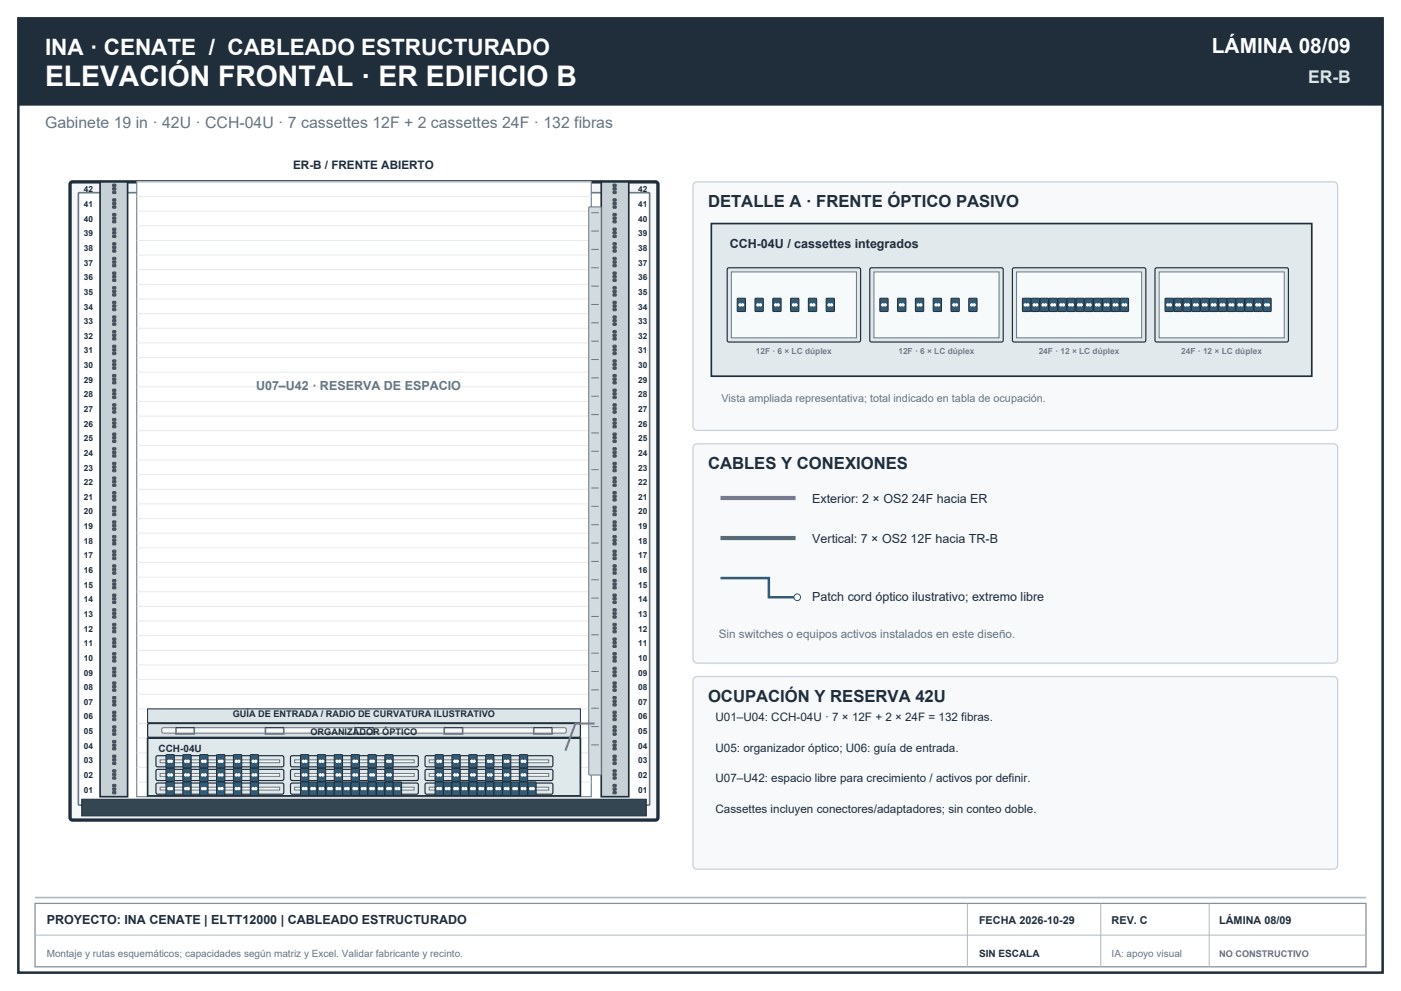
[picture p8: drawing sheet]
<svg xmlns="http://www.w3.org/2000/svg" width="420mm" height="297mm" viewBox="0 0 420 297" stroke-linecap="round" stroke-linejoin="round" font-family="sans-serif">
<defs><g id="words">
<text font-size="8.5" fill="#fff" x="13.5" y="25.8">ELEVACIÓN FRONTAL · ER EDIFICIO B</text>
<text font-size="6.7" fill="#fff" x="13.5" y="16.5">INA · CENATE / CABLEADO ESTRUCTURADO</text>
<text font-size="6.2" fill="#fff" x="363.3" y="15.8">LÁMINA 08/09</text>
<text font-size="5.2" fill="#d8e4ea" x="392.2" y="24.8">ER-B</text>
<g font-size="5" fill="#202d3a">
<text x="212.2" y="62">DETALLE A · FRENTE ÓPTICO PASIVO</text>
<text x="212.2" y="140.5">CABLES Y CONEXIONES</text>
<text x="212.2" y="210.3">OCUPACIÓN Y RESERVA 42U</text>
</g>
<text font-size="4.7" fill="#667482" x="13.5" y="38.3">Gabinete 19 in · 42U · CCH-04U · 7 cassettes 12F + 2 cassettes 24F · 132 fibras</text>
<g font-size="3.7" fill="#202d3a">
<text x="218.7" y="74.3">CCH-04U / cassettes integrados</text>
<text x="243.5" y="150.8">Exterior: 2 × OS2 24F hacia ER</text>
<text x="243.5" y="162.8">Vertical: 7 × OS2 12F hacia TR-B</text>
<text x="243.5" y="180.3">Patch cord óptico ilustrativo; extremo libre</text>
<text x="14" y="277">PROYECTO: INA CENATE | ELTT12000 | CABLEADO ESTRUCTURADO</text>
</g>
<text font-size="3.7" fill="#667482" x="76.8" y="116.8">U07–U42 · RESERVA DE ESPACIO</text>
<g font-size="3.5" fill="#202d3a">
<text x="87.9" y="50.8">ER-B / FRENTE ABIERTO</text>
<text x="214.5" y="216">U01–U04: CCH-04U · 7 × 12F + 2 × 24F = 132 fibras.</text>
<text x="214.5" y="225.3">U05: organizador óptico; U06: guía de entrada.</text>
<text x="214.5" y="234.5">U07–U42: espacio libre para crecimiento / activos por definir.</text>
<text x="214.5" y="243.8">Cassettes incluyen conectores/adaptadores; sin conteo doble.</text>
</g>
<text font-size="3.5" fill="#667482" x="215.5" y="191.3">Sin switches o equipos activos instalados en este diseño.</text>
<text font-size="3.2" fill="#667482" x="216.2" y="120.5">Vista ampliada representativa; total indicado en tabla de ocupación.</text>
<g font-size="3.2" fill="#202d3a">
<text x="293.5" y="277">FECHA 2026-10-29</text>
<text x="333.2" y="277">REV. C</text>
<text x="365.5" y="277">LÁMINA 08/09</text>
</g>
<g font-size="3" fill="#202d3a">
<text x="47.5" y="225.2">CCH-04U</text>
<text x="293.5" y="286.8">SIN ESCALA</text>
</g>
<g font-size="3" fill="#667482">
<text x="14" y="286.8">Montaje y rutas esquemáticos; capacidades según matriz y Excel. Validar fabricante y recinto.</text>
<text x="333.2" y="286.8">IA: apoyo visual</text>
</g>
<g font-size="2.7" fill="#202d3a">
<text x="69.8" y="214.9">GUÍA DE ENTRADA / RADIO DE CURVATURA ILUSTRATIVO</text>
<text x="93.1" y="220.2">ORGANIZADOR ÓPTICO</text>
</g>
<text font-size="2.7" fill="#b44b4b" x="365.5" y="286.8">NO CONSTRUCTIVO</text>
<g font-size="2.5" fill="#202d3a">
<text x="25.1" y="57.7">42</text>
<text x="191.4" y="57.7">42</text>
<text x="25.1" y="62">41</text>
<text x="191.4" y="62">41</text>
<text x="25.1" y="70.8">39</text>
<text x="25.1" y="66.4">40</text>
<text x="191.4" y="70.8">39</text>
<text x="191.4" y="66.4">40</text>
<text x="25.1" y="75.2">38</text>
<text x="191.4" y="75.2">38</text>
<text x="25.1" y="84">36</text>
<text x="25.1" y="79.6">37</text>
<text x="191.4" y="84">36</text>
<text x="191.4" y="79.6">37</text>
<text x="25.1" y="88.4">35</text>
<text x="191.4" y="88.4">35</text>
<text x="25.1" y="92.8">34</text>
<text x="191.4" y="92.8">34</text>
<text x="25.1" y="101.5">32</text>
<text x="25.1" y="97.1">33</text>
<text x="191.4" y="101.5">32</text>
<text x="191.4" y="97.1">33</text>
<text x="25.1" y="105.9">31</text>
<text x="191.4" y="105.9">31</text>
<text x="25.1" y="110.3">30</text>
<text x="191.4" y="110.3">30</text>
<text x="25.1" y="119.1">28</text>
<text x="25.1" y="114.7">29</text>
<text x="191.4" y="119.1">28</text>
<text x="191.4" y="114.7">29</text>
<text x="25.1" y="123.5">27</text>
<text x="191.4" y="123.5">27</text>
<text x="25.1" y="127.9">26</text>
<text x="191.4" y="127.9">26</text>
<text x="25.1" y="136.6">24</text>
<text x="25.1" y="132.2">25</text>
<text x="191.4" y="136.6">24</text>
<text x="191.4" y="132.2">25</text>
<text x="25.1" y="141">23</text>
<text x="191.4" y="141">23</text>
<text x="25.1" y="149.8">21</text>
<text x="25.1" y="145.4">22</text>
<text x="191.4" y="149.8">21</text>
<text x="191.4" y="145.4">22</text>
<text x="25.1" y="154.2">20</text>
<text x="191.4" y="154.2">20</text>
<text x="25.1" y="158.6">19</text>
<text x="191.4" y="158.6">19</text>
<text x="25.1" y="167.3">17</text>
<text x="25.1" y="163">18</text>
<text x="191.4" y="167.3">17</text>
<text x="191.4" y="163">18</text>
<text x="25.1" y="171.7">16</text>
<text x="191.4" y="171.7">16</text>
<text x="25.1" y="176.1">15</text>
<text x="191.4" y="176.1">15</text>
<text x="25.1" y="184.9">13</text>
<text x="25.1" y="180.5">14</text>
<text x="191.4" y="184.9">13</text>
<text x="191.4" y="180.5">14</text>
<text x="25.1" y="189.3">12</text>
<text x="191.4" y="189.3">12</text>
<text x="25.1" y="193.7">11</text>
<text x="191.4" y="193.7">11</text>
<text x="25.1" y="202.4">09</text>
<text x="25.1" y="198.1">10</text>
<text x="191.4" y="202.4">09</text>
<text x="191.4" y="198.1">10</text>
<text x="25.1" y="206.8">08</text>
<text x="191.4" y="206.8">08</text>
<text x="25.1" y="215.6">06</text>
<text x="25.1" y="211.2">07</text>
<text x="191.4" y="215.6">06</text>
<text x="191.4" y="211.2">07</text>
<text x="25.1" y="220">05</text>
<text x="191.4" y="220">05</text>
<text x="25.1" y="224.4">04</text>
<text x="191.4" y="224.4">04</text>
<text x="25.1" y="233.2">02</text>
<text x="25.1" y="228.8">03</text>
<text x="191.4" y="233.2">02</text>
<text x="191.4" y="228.8">03</text>
<text x="25.1" y="237.5">01</text>
<text x="191.4" y="237.5">01</text>
</g>
<g font-size="2.5" fill="#7865a5">
<text x="226.6" y="106">12F · 6 × LC dúplex</text>
<text x="269.3" y="106">12F · 6 × LC dúplex</text>
<text x="311.4" y="106">24F · 12 × LC dúplex</text>
<text x="354.1" y="106">24F · 12 × LC dúplex</text>
</g>
</g></defs>
<path d="M5.5 5.5h409v286h-409z" fill-rule="evenodd" fill="#fff" stroke="#202d3a" stroke-width=".75" stroke-linecap="butt"/>
<path d="M5.5 5.5h409v26h-409z" fill-rule="evenodd" fill="#202d3a" stroke="#202d3a" stroke-width=".3"/>
<path d="M21.2 54.7l.5-.2h174.8l.5 .2 .2 .6v189.7l-.2 .6-.5 .2h-174.8l-.5-.2-.2-.6v-189.7z" fill-rule="evenodd" fill="#f4f6f7" stroke="#202d3a" stroke-width="1" stroke-linecap="butt"/>
<path d="M23.6 57.8h171.1v183.4h-171.1z" fill-rule="evenodd" fill="#fff" stroke="#6a7983" stroke-width=".5"/>
<g fill="#c6d0d5" stroke="#202d3a" stroke-width=".5">
<path d="M30 54.5h8.2v184.3h-8.2z" fill-rule="evenodd"/>
<path d="M180.2 54.5h8.3v184.3h-8.3z" fill-rule="evenodd"/>
</g>
<path d="M41 54.5h136.2v184.3h-136.2z" fill-rule="evenodd" fill="#fff" stroke="#6a7983" stroke-width=".32"/>
<path d="M24.5 239.5h169.2v5h-169.2z" fill-rule="evenodd" fill="#354653" stroke="#202d3a" stroke-width=".3"/>
<g fill="#43515b" stroke="#43515b" stroke-width=".3">
<path d="M33.8 235.1h.9v.6h-.9z" fill-rule="evenodd"/>
<path d="M33.8 236.2h.9v.6h-.9z" fill-rule="evenodd"/>
<path d="M33.8 237.2h.9v.6h-.9z" fill-rule="evenodd"/>
<path d="M183.8 235.1h.9v.6h-.9z" fill-rule="evenodd"/>
<path d="M183.8 236.2h.9v.6h-.9z" fill-rule="evenodd"/>
<path d="M183.8 237.2h.9v.6h-.9z" fill-rule="evenodd"/>
<path d="M33.8 230.8h.9v.6h-.9z" fill-rule="evenodd"/>
<path d="M33.8 231.8h.9v.6h-.9z" fill-rule="evenodd"/>
<path d="M33.8 232.9h.9v.6h-.9z" fill-rule="evenodd"/>
<path d="M183.8 230.8h.9v.6h-.9z" fill-rule="evenodd"/>
<path d="M183.8 231.8h.9v.6h-.9z" fill-rule="evenodd"/>
<path d="M183.8 232.9h.9v.6h-.9z" fill-rule="evenodd"/>
<path d="M33.8 226.4h.9v.6h-.9z" fill-rule="evenodd"/>
<path d="M33.8 227.4h.9v.6h-.9z" fill-rule="evenodd"/>
<path d="M33.8 228.5h.9v.6h-.9z" fill-rule="evenodd"/>
<path d="M183.8 226.4h.9v.6h-.9z" fill-rule="evenodd"/>
<path d="M183.8 227.4h.9v.6h-.9z" fill-rule="evenodd"/>
<path d="M183.8 228.5h.9v.6h-.9z" fill-rule="evenodd"/>
<path d="M33.8 222h.9v.6h-.9z" fill-rule="evenodd"/>
<path d="M33.8 223h.9v.6h-.9z" fill-rule="evenodd"/>
<path d="M33.8 224.1h.9v.6h-.9z" fill-rule="evenodd"/>
<path d="M183.8 222h.9v.6h-.9z" fill-rule="evenodd"/>
<path d="M183.8 223h.9v.6h-.9z" fill-rule="evenodd"/>
<path d="M183.8 224.1h.9v.6h-.9z" fill-rule="evenodd"/>
<path d="M33.8 217.6h.9v.6h-.9z" fill-rule="evenodd"/>
<path d="M33.8 218.6h.9v.6h-.9z" fill-rule="evenodd"/>
<path d="M33.8 219.7h.9v.6h-.9z" fill-rule="evenodd"/>
<path d="M183.8 217.6h.9v.6h-.9z" fill-rule="evenodd"/>
<path d="M183.8 218.6h.9v.6h-.9z" fill-rule="evenodd"/>
<path d="M183.8 219.7h.9v.6h-.9z" fill-rule="evenodd"/>
<path d="M33.8 213.2h.9v.6h-.9z" fill-rule="evenodd"/>
<path d="M33.8 214.3h.9v.6h-.9z" fill-rule="evenodd"/>
<path d="M33.8 215.3h.9v.6h-.9z" fill-rule="evenodd"/>
<path d="M183.8 213.2h.9v.6h-.9z" fill-rule="evenodd"/>
<path d="M183.8 214.3h.9v.6h-.9z" fill-rule="evenodd"/>
<path d="M183.8 215.3h.9v.6h-.9z" fill-rule="evenodd"/>
<path d="M33.8 208.8h.9v.6h-.9z" fill-rule="evenodd"/>
<path d="M33.8 209.9h.9v.6h-.9z" fill-rule="evenodd"/>
<path d="M33.8 210.9h.9v.6h-.9z" fill-rule="evenodd"/>
<path d="M183.8 208.8h.9v.6h-.9z" fill-rule="evenodd"/>
<path d="M183.8 209.9h.9v.6h-.9z" fill-rule="evenodd"/>
<path d="M183.8 210.9h.9v.6h-.9z" fill-rule="evenodd"/>
<path d="M33.8 204.4h.9v.6h-.9z" fill-rule="evenodd"/>
<path d="M33.8 205.5h.9v.6h-.9z" fill-rule="evenodd"/>
<path d="M33.8 206.5h.9v.6h-.9z" fill-rule="evenodd"/>
<path d="M183.8 204.4h.9v.6h-.9z" fill-rule="evenodd"/>
<path d="M183.8 205.5h.9v.6h-.9z" fill-rule="evenodd"/>
<path d="M183.8 206.5h.9v.6h-.9z" fill-rule="evenodd"/>
<path d="M33.8 200h.9v.6h-.9z" fill-rule="evenodd"/>
<path d="M33.8 201.1h.9v.6h-.9z" fill-rule="evenodd"/>
<path d="M33.8 202.1h.9v.6h-.9z" fill-rule="evenodd"/>
<path d="M183.8 200h.9v.6h-.9z" fill-rule="evenodd"/>
<path d="M183.8 201.1h.9v.6h-.9z" fill-rule="evenodd"/>
<path d="M183.8 202.1h.9v.6h-.9z" fill-rule="evenodd"/>
<path d="M33.8 195.7h.9v.6h-.9z" fill-rule="evenodd"/>
<path d="M33.8 196.7h.9v.6h-.9z" fill-rule="evenodd"/>
<path d="M33.8 197.8h.9v.6h-.9z" fill-rule="evenodd"/>
<path d="M183.8 195.7h.9v.6h-.9z" fill-rule="evenodd"/>
<path d="M183.8 196.7h.9v.6h-.9z" fill-rule="evenodd"/>
<path d="M183.8 197.8h.9v.6h-.9z" fill-rule="evenodd"/>
<path d="M33.8 191.3h.9v.6h-.9z" fill-rule="evenodd"/>
<path d="M33.8 192.3h.9v.6h-.9z" fill-rule="evenodd"/>
<path d="M33.8 193.4h.9v.6h-.9z" fill-rule="evenodd"/>
<path d="M183.8 191.3h.9v.6h-.9z" fill-rule="evenodd"/>
<path d="M183.8 192.3h.9v.6h-.9z" fill-rule="evenodd"/>
<path d="M183.8 193.4h.9v.6h-.9z" fill-rule="evenodd"/>
<path d="M33.8 186.9h.9v.6h-.9z" fill-rule="evenodd"/>
<path d="M33.8 187.9h.9v.6h-.9z" fill-rule="evenodd"/>
<path d="M33.8 189h.9v.6h-.9z" fill-rule="evenodd"/>
<path d="M183.8 186.9h.9v.6h-.9z" fill-rule="evenodd"/>
<path d="M183.8 187.9h.9v.6h-.9z" fill-rule="evenodd"/>
<path d="M183.8 189h.9v.6h-.9z" fill-rule="evenodd"/>
<path d="M33.8 182.5h.9v.6h-.9z" fill-rule="evenodd"/>
<path d="M33.8 183.5h.9v.6h-.9z" fill-rule="evenodd"/>
<path d="M33.8 184.6h.9v.6h-.9z" fill-rule="evenodd"/>
<path d="M183.8 182.5h.9v.6h-.9z" fill-rule="evenodd"/>
<path d="M183.8 183.5h.9v.6h-.9z" fill-rule="evenodd"/>
<path d="M183.8 184.6h.9v.6h-.9z" fill-rule="evenodd"/>
<path d="M33.8 178.1h.9v.6h-.9z" fill-rule="evenodd"/>
<path d="M33.8 179.2h.9v.6h-.9z" fill-rule="evenodd"/>
<path d="M33.8 180.2h.9v.6h-.9z" fill-rule="evenodd"/>
<path d="M183.8 178.1h.9v.6h-.9z" fill-rule="evenodd"/>
<path d="M183.8 179.2h.9v.6h-.9z" fill-rule="evenodd"/>
<path d="M183.8 180.2h.9v.6h-.9z" fill-rule="evenodd"/>
<path d="M33.8 173.7h.9v.6h-.9z" fill-rule="evenodd"/>
<path d="M33.8 174.8h.9v.6h-.9z" fill-rule="evenodd"/>
<path d="M33.8 175.8h.9v.6h-.9z" fill-rule="evenodd"/>
<path d="M183.8 173.7h.9v.6h-.9z" fill-rule="evenodd"/>
<path d="M183.8 174.8h.9v.6h-.9z" fill-rule="evenodd"/>
<path d="M183.8 175.8h.9v.6h-.9z" fill-rule="evenodd"/>
<path d="M33.8 169.3h.9v.6h-.9z" fill-rule="evenodd"/>
<path d="M33.8 170.4h.9v.6h-.9z" fill-rule="evenodd"/>
<path d="M33.8 171.4h.9v.6h-.9z" fill-rule="evenodd"/>
<path d="M183.8 169.3h.9v.6h-.9z" fill-rule="evenodd"/>
<path d="M183.8 170.4h.9v.6h-.9z" fill-rule="evenodd"/>
<path d="M183.8 171.4h.9v.6h-.9z" fill-rule="evenodd"/>
<path d="M33.8 164.9h.9v.6h-.9z" fill-rule="evenodd"/>
<path d="M33.8 166h.9v.6h-.9z" fill-rule="evenodd"/>
<path d="M33.8 167h.9v.6h-.9z" fill-rule="evenodd"/>
<path d="M183.8 164.9h.9v.6h-.9z" fill-rule="evenodd"/>
<path d="M183.8 166h.9v.6h-.9z" fill-rule="evenodd"/>
<path d="M183.8 167h.9v.6h-.9z" fill-rule="evenodd"/>
<path d="M33.8 160.6h.9v.6h-.9z" fill-rule="evenodd"/>
<path d="M33.8 161.6h.9v.6h-.9z" fill-rule="evenodd"/>
<path d="M33.8 162.7h.9v.6h-.9z" fill-rule="evenodd"/>
<path d="M183.8 160.6h.9v.6h-.9z" fill-rule="evenodd"/>
<path d="M183.8 161.6h.9v.6h-.9z" fill-rule="evenodd"/>
<path d="M183.8 162.7h.9v.6h-.9z" fill-rule="evenodd"/>
<path d="M33.8 156.2h.9v.6h-.9z" fill-rule="evenodd"/>
<path d="M33.8 157.2h.9v.6h-.9z" fill-rule="evenodd"/>
<path d="M33.8 158.3h.9v.6h-.9z" fill-rule="evenodd"/>
<path d="M183.8 156.2h.9v.6h-.9z" fill-rule="evenodd"/>
<path d="M183.8 157.2h.9v.6h-.9z" fill-rule="evenodd"/>
<path d="M183.8 158.3h.9v.6h-.9z" fill-rule="evenodd"/>
<path d="M33.8 151.8h.9v.6h-.9z" fill-rule="evenodd"/>
<path d="M33.8 152.8h.9v.6h-.9z" fill-rule="evenodd"/>
<path d="M33.8 153.9h.9v.6h-.9z" fill-rule="evenodd"/>
<path d="M183.8 151.8h.9v.6h-.9z" fill-rule="evenodd"/>
<path d="M183.8 152.8h.9v.6h-.9z" fill-rule="evenodd"/>
<path d="M183.8 153.9h.9v.6h-.9z" fill-rule="evenodd"/>
<path d="M33.8 147.4h.9v.6h-.9z" fill-rule="evenodd"/>
<path d="M33.8 148.4h.9v.6h-.9z" fill-rule="evenodd"/>
<path d="M33.8 149.5h.9v.6h-.9z" fill-rule="evenodd"/>
<path d="M183.8 147.4h.9v.6h-.9z" fill-rule="evenodd"/>
<path d="M183.8 148.4h.9v.6h-.9z" fill-rule="evenodd"/>
<path d="M183.8 149.5h.9v.6h-.9z" fill-rule="evenodd"/>
<path d="M33.8 143h.9v.6h-.9z" fill-rule="evenodd"/>
<path d="M33.8 144.1h.9v.6h-.9z" fill-rule="evenodd"/>
<path d="M33.8 145.1h.9v.6h-.9z" fill-rule="evenodd"/>
<path d="M183.8 143h.9v.6h-.9z" fill-rule="evenodd"/>
<path d="M183.8 144.1h.9v.6h-.9z" fill-rule="evenodd"/>
<path d="M183.8 145.1h.9v.6h-.9z" fill-rule="evenodd"/>
<path d="M33.8 138.6h.9v.6h-.9z" fill-rule="evenodd"/>
<path d="M33.8 139.7h.9v.6h-.9z" fill-rule="evenodd"/>
<path d="M33.8 140.7h.9v.6h-.9z" fill-rule="evenodd"/>
<path d="M183.8 138.6h.9v.6h-.9z" fill-rule="evenodd"/>
<path d="M183.8 139.7h.9v.6h-.9z" fill-rule="evenodd"/>
<path d="M183.8 140.7h.9v.6h-.9z" fill-rule="evenodd"/>
<path d="M33.8 134.2h.9v.6h-.9z" fill-rule="evenodd"/>
<path d="M33.8 135.3h.9v.6h-.9z" fill-rule="evenodd"/>
<path d="M33.8 136.3h.9v.6h-.9z" fill-rule="evenodd"/>
<path d="M183.8 134.2h.9v.6h-.9z" fill-rule="evenodd"/>
<path d="M183.8 135.3h.9v.6h-.9z" fill-rule="evenodd"/>
<path d="M183.8 136.3h.9v.6h-.9z" fill-rule="evenodd"/>
<path d="M33.8 129.8h.9v.6h-.9z" fill-rule="evenodd"/>
<path d="M33.8 130.9h.9v.6h-.9z" fill-rule="evenodd"/>
<path d="M33.8 131.9h.9v.6h-.9z" fill-rule="evenodd"/>
<path d="M183.8 129.8h.9v.6h-.9z" fill-rule="evenodd"/>
<path d="M183.8 130.9h.9v.6h-.9z" fill-rule="evenodd"/>
<path d="M183.8 131.9h.9v.6h-.9z" fill-rule="evenodd"/>
<path d="M33.8 125.5h.9v.6h-.9z" fill-rule="evenodd"/>
<path d="M33.8 126.5h.9v.6h-.9z" fill-rule="evenodd"/>
<path d="M33.8 127.6h.9v.6h-.9z" fill-rule="evenodd"/>
<path d="M183.8 125.5h.9v.6h-.9z" fill-rule="evenodd"/>
<path d="M183.8 126.5h.9v.6h-.9z" fill-rule="evenodd"/>
<path d="M183.8 127.6h.9v.6h-.9z" fill-rule="evenodd"/>
<path d="M33.8 121.1h.9v.6h-.9z" fill-rule="evenodd"/>
<path d="M33.8 122.1h.9v.6h-.9z" fill-rule="evenodd"/>
<path d="M33.8 123.2h.9v.6h-.9z" fill-rule="evenodd"/>
<path d="M183.8 121.1h.9v.6h-.9z" fill-rule="evenodd"/>
<path d="M183.8 122.1h.9v.6h-.9z" fill-rule="evenodd"/>
<path d="M183.8 123.2h.9v.6h-.9z" fill-rule="evenodd"/>
<path d="M33.8 116.7h.9v.6h-.9z" fill-rule="evenodd"/>
<path d="M33.8 117.7h.9v.6h-.9z" fill-rule="evenodd"/>
<path d="M33.8 118.8h.9v.6h-.9z" fill-rule="evenodd"/>
<path d="M183.8 116.7h.9v.6h-.9z" fill-rule="evenodd"/>
<path d="M183.8 117.7h.9v.6h-.9z" fill-rule="evenodd"/>
<path d="M183.8 118.8h.9v.6h-.9z" fill-rule="evenodd"/>
<path d="M33.8 112.3h.9v.6h-.9z" fill-rule="evenodd"/>
<path d="M33.8 113.3h.9v.6h-.9z" fill-rule="evenodd"/>
<path d="M33.8 114.4h.9v.6h-.9z" fill-rule="evenodd"/>
<path d="M183.8 112.3h.9v.6h-.9z" fill-rule="evenodd"/>
<path d="M183.8 113.3h.9v.6h-.9z" fill-rule="evenodd"/>
<path d="M183.8 114.4h.9v.6h-.9z" fill-rule="evenodd"/>
<path d="M33.8 107.9h.9v.6h-.9z" fill-rule="evenodd"/>
<path d="M33.8 109h.9v.6h-.9z" fill-rule="evenodd"/>
<path d="M33.8 110h.9v.6h-.9z" fill-rule="evenodd"/>
<path d="M183.8 107.9h.9v.6h-.9z" fill-rule="evenodd"/>
<path d="M183.8 109h.9v.6h-.9z" fill-rule="evenodd"/>
<path d="M183.8 110h.9v.6h-.9z" fill-rule="evenodd"/>
<path d="M33.8 103.5h.9v.6h-.9z" fill-rule="evenodd"/>
<path d="M33.8 104.6h.9v.6h-.9z" fill-rule="evenodd"/>
<path d="M33.8 105.6h.9v.6h-.9z" fill-rule="evenodd"/>
<path d="M183.8 103.5h.9v.6h-.9z" fill-rule="evenodd"/>
<path d="M183.8 104.6h.9v.6h-.9z" fill-rule="evenodd"/>
<path d="M183.8 105.6h.9v.6h-.9z" fill-rule="evenodd"/>
<path d="M33.8 99.1h.9v.6h-.9z" fill-rule="evenodd"/>
<path d="M33.8 100.2h.9v.6h-.9z" fill-rule="evenodd"/>
<path d="M33.8 101.2h.9v.6h-.9z" fill-rule="evenodd"/>
<path d="M183.8 99.1h.9v.6h-.9z" fill-rule="evenodd"/>
<path d="M183.8 100.2h.9v.6h-.9z" fill-rule="evenodd"/>
<path d="M183.8 101.2h.9v.6h-.9z" fill-rule="evenodd"/>
<path d="M33.8 94.7h.9v.6h-.9z" fill-rule="evenodd"/>
<path d="M33.8 95.8h.9v.6h-.9z" fill-rule="evenodd"/>
<path d="M33.8 96.8h.9v.6h-.9z" fill-rule="evenodd"/>
<path d="M183.8 94.7h.9v.6h-.9z" fill-rule="evenodd"/>
<path d="M183.8 95.8h.9v.6h-.9z" fill-rule="evenodd"/>
<path d="M183.8 96.8h.9v.6h-.9z" fill-rule="evenodd"/>
<path d="M33.8 90.4h.9v.6h-.9z" fill-rule="evenodd"/>
<path d="M33.8 91.4h.9v.6h-.9z" fill-rule="evenodd"/>
<path d="M33.8 92.5h.9v.6h-.9z" fill-rule="evenodd"/>
<path d="M183.8 90.4h.9v.6h-.9z" fill-rule="evenodd"/>
<path d="M183.8 91.4h.9v.6h-.9z" fill-rule="evenodd"/>
<path d="M183.8 92.5h.9v.6h-.9z" fill-rule="evenodd"/>
<path d="M33.8 86h.9v.6h-.9z" fill-rule="evenodd"/>
<path d="M33.8 87h.9v.6h-.9z" fill-rule="evenodd"/>
<path d="M33.8 88.1h.9v.6h-.9z" fill-rule="evenodd"/>
<path d="M183.8 86h.9v.6h-.9z" fill-rule="evenodd"/>
<path d="M183.8 87h.9v.6h-.9z" fill-rule="evenodd"/>
<path d="M183.8 88.1h.9v.6h-.9z" fill-rule="evenodd"/>
<path d="M33.8 81.6h.9v.6h-.9z" fill-rule="evenodd"/>
<path d="M33.8 82.6h.9v.6h-.9z" fill-rule="evenodd"/>
<path d="M33.8 83.7h.9v.6h-.9z" fill-rule="evenodd"/>
<path d="M183.8 81.6h.9v.6h-.9z" fill-rule="evenodd"/>
<path d="M183.8 82.6h.9v.6h-.9z" fill-rule="evenodd"/>
<path d="M183.8 83.7h.9v.6h-.9z" fill-rule="evenodd"/>
<path d="M33.8 77.2h.9v.6h-.9z" fill-rule="evenodd"/>
<path d="M33.8 78.2h.9v.6h-.9z" fill-rule="evenodd"/>
<path d="M33.8 79.3h.9v.6h-.9z" fill-rule="evenodd"/>
<path d="M183.8 77.2h.9v.6h-.9z" fill-rule="evenodd"/>
<path d="M183.8 78.2h.9v.6h-.9z" fill-rule="evenodd"/>
<path d="M183.8 79.3h.9v.6h-.9z" fill-rule="evenodd"/>
<path d="M33.8 72.8h.9v.6h-.9z" fill-rule="evenodd"/>
<path d="M33.8 73.9h.9v.6h-.9z" fill-rule="evenodd"/>
<path d="M33.8 74.9h.9v.6h-.9z" fill-rule="evenodd"/>
<path d="M183.8 72.8h.9v.6h-.9z" fill-rule="evenodd"/>
<path d="M183.8 73.9h.9v.6h-.9z" fill-rule="evenodd"/>
<path d="M183.8 74.9h.9v.6h-.9z" fill-rule="evenodd"/>
<path d="M33.8 68.4h.9v.6h-.9z" fill-rule="evenodd"/>
<path d="M33.8 69.5h.9v.6h-.9z" fill-rule="evenodd"/>
<path d="M33.8 70.5h.9v.6h-.9z" fill-rule="evenodd"/>
<path d="M183.8 68.4h.9v.6h-.9z" fill-rule="evenodd"/>
<path d="M183.8 69.5h.9v.6h-.9z" fill-rule="evenodd"/>
<path d="M183.8 70.5h.9v.6h-.9z" fill-rule="evenodd"/>
<path d="M33.8 64h.9v.6h-.9z" fill-rule="evenodd"/>
<path d="M33.8 65.1h.9v.6h-.9z" fill-rule="evenodd"/>
<path d="M33.8 66.1h.9v.6h-.9z" fill-rule="evenodd"/>
<path d="M183.8 64h.9v.6h-.9z" fill-rule="evenodd"/>
<path d="M183.8 65.1h.9v.6h-.9z" fill-rule="evenodd"/>
<path d="M183.8 66.1h.9v.6h-.9z" fill-rule="evenodd"/>
<path d="M33.8 59.6h.9v.6h-.9z" fill-rule="evenodd"/>
<path d="M33.8 60.7h.9v.6h-.9z" fill-rule="evenodd"/>
<path d="M33.8 61.7h.9v.6h-.9z" fill-rule="evenodd"/>
<path d="M183.8 59.6h.9v.6h-.9z" fill-rule="evenodd"/>
<path d="M183.8 60.7h.9v.6h-.9z" fill-rule="evenodd"/>
<path d="M183.8 61.7h.9v.6h-.9z" fill-rule="evenodd"/>
<path d="M33.8 55.3h.9v.6h-.9z" fill-rule="evenodd"/>
<path d="M33.8 56.3h.9v.6h-.9z" fill-rule="evenodd"/>
<path d="M33.8 57.4h.9v.6h-.9z" fill-rule="evenodd"/>
<path d="M183.8 55.3h.9v.6h-.9z" fill-rule="evenodd"/>
<path d="M183.8 56.3h.9v.6h-.9z" fill-rule="evenodd"/>
<path d="M183.8 57.4h.9v.6h-.9z" fill-rule="evenodd"/>
</g>
<g fill="none" stroke="#e5eaed" stroke-width=".3">
<path d="M41 58.9h136.2M41 54.5h136.2M41 76.4h136.2M41 72.1h136.2M41 67.7h136.2M41 63.3h136.2M41 98.4h136.2M41 94h136.2M41 89.6h136.2M41 85.2h136.2M41 80.8h136.2M41 115.9h136.2"/>
<path d="M41 111.5h136.2M41 107.2h136.2M41 102.8h136.2M41 137.9h136.2M41 133.5h136.2M41 129.1h136.2M41 124.7h136.2M41 120.3h136.2M41 159.8h136.2M41 155.4h136.2M41 151h136.2M41 146.6h136.2"/>
<path d="M41 142.3h136.2M41 177.4h136.2M41 173h136.2M41 168.6h136.2M41 164.2h136.2M41 199.3h136.2M41 194.9h136.2M41 190.5h136.2M41 186.1h136.2M41 181.7h136.2M41 216.8h136.2M41 212.5h136.2"/>
<path d="M41 208.1h136.2M41 203.7h136.2M41 234.4h136.2M41 230h136.2M41 225.6h136.2M41 221.2h136.2"/>
</g>
<path d="M176.6 62.1l3.4-.1 .2 .3v169.7l-.2 .3h-3.3l-.2-.3z" fill-rule="evenodd" fill="#d2dbdf" stroke="#6a7983" stroke-width=".3"/>
<g fill="none" stroke="#6a7983" stroke-width=".3">
<path d="M177.2 63.8h2.3M177.2 69.3h2.3M177.2 74.8h2.3M177.2 80.3h2.3M177.2 85.8h2.3M177.2 91.3h2.3M177.2 96.8h2.3M177.2 102.3h2.3M177.2 107.8h2.3M177.2 113.3h2.3M177.2 118.8h2.3M177.2 124.3h2.3"/>
<path d="M177.2 129.8h2.3M177.2 135.3h2.3M177.2 140.8h2.3M177.2 146.3h2.3M177.2 151.8h2.3M177.2 157.3h2.3M177.2 162.8h2.3M177.2 168.3h2.3M177.2 173.8h2.3M177.2 179.3h2.3M177.2 184.8h2.3M177.2 190.3h2.3"/>
<path d="M177.2 195.8h2.3M177.2 201.3h2.3M177.2 206.8h2.3M177.2 212.3h2.3M177.2 217.8h2.3M177.2 223.3h2.3"/>
</g>
<path d="M44.2 221.2h129.8v17.3h-129.8z" fill-rule="evenodd" fill="#dfe8eb" stroke="#202d3a" stroke-width=".5"/>
<path d="M47 226.5h37.6l.5 .5v2.3l-.5 .5h-37.4l-.5-.5v-2.3z" fill-rule="evenodd" fill="#dfe8eb" stroke="#202d3a" stroke-width=".35"/>
<path d="M48 227.7h35.8v.9h-35.8z" fill-rule="evenodd" fill="#f7fafb" stroke="#6a7983" stroke-width=".3"/>
<path d="M49.8 226.2h2.4v3.9h-2.4z" fill-rule="evenodd" fill="#315c78" stroke="#202d3a" stroke-width=".3"/>
<g fill="#fff" stroke="#fff" stroke-width=".3">
<circle cx="50.6" cy="228.2" r=".35"/>
<circle cx="51.4" cy="228.2" r=".35"/>
</g>
<path d="M54.9 226.2h2.3v3.9h-2.3z" fill-rule="evenodd" fill="#315c78" stroke="#202d3a" stroke-width=".3"/>
<g fill="#fff" stroke="#fff" stroke-width=".3">
<circle cx="55.7" cy="228.2" r=".35"/>
<circle cx="56.4" cy="228.2" r=".35"/>
</g>
<path d="M59.9 226.2h2.4v3.9h-2.4z" fill-rule="evenodd" fill="#315c78" stroke="#202d3a" stroke-width=".3"/>
<g fill="#fff" stroke="#fff" stroke-width=".3">
<circle cx="60.7" cy="228.2" r=".35"/>
<circle cx="61.5" cy="228.2" r=".35"/>
</g>
<path d="M65 226.2h2.3v3.9h-2.3z" fill-rule="evenodd" fill="#315c78" stroke="#202d3a" stroke-width=".3"/>
<g fill="#fff" stroke="#fff" stroke-width=".3">
<circle cx="65.8" cy="228.2" r=".35"/>
<circle cx="66.5" cy="228.2" r=".35"/>
</g>
<path d="M70 226.2h2.4v3.9h-2.4z" fill-rule="evenodd" fill="#315c78" stroke="#202d3a" stroke-width=".3"/>
<g fill="#fff" stroke="#fff" stroke-width=".3">
<circle cx="70.8" cy="228.2" r=".35"/>
<circle cx="71.6" cy="228.2" r=".35"/>
</g>
<path d="M75.1 226.2h2.4v3.9h-2.4z" fill-rule="evenodd" fill="#315c78" stroke="#202d3a" stroke-width=".3"/>
<g fill="#fff" stroke="#fff" stroke-width=".3">
<circle cx="75.9" cy="228.2" r=".35"/>
<circle cx="76.7" cy="228.2" r=".35"/>
</g>
<path d="M87.3 226.5h37.6l.5 .5v2.3l-.5 .5h-37.3l-.5-.5v-2.3z" fill-rule="evenodd" fill="#dfe8eb" stroke="#202d3a" stroke-width=".35"/>
<path d="M88.3 227.7h35.9v.9h-35.9z" fill-rule="evenodd" fill="#f7fafb" stroke="#6a7983" stroke-width=".3"/>
<path d="M90.2 226.2h2.3v3.9h-2.3z" fill-rule="evenodd" fill="#315c78" stroke="#202d3a" stroke-width=".3"/>
<g fill="#fff" stroke="#fff" stroke-width=".3">
<circle cx="91" cy="228.2" r=".35"/>
<circle cx="91.7" cy="228.2" r=".35"/>
</g>
<path d="M95.2 226.2h2.4v3.9h-2.4z" fill-rule="evenodd" fill="#315c78" stroke="#202d3a" stroke-width=".3"/>
<g fill="#fff" stroke="#fff" stroke-width=".3">
<circle cx="96" cy="228.2" r=".35"/>
<circle cx="96.8" cy="228.2" r=".35"/>
</g>
<path d="M100.3 226.2h2.3v3.9h-2.3z" fill-rule="evenodd" fill="#315c78" stroke="#202d3a" stroke-width=".3"/>
<g fill="#fff" stroke="#fff" stroke-width=".3">
<circle cx="101.1" cy="228.2" r=".35"/>
<circle cx="101.8" cy="228.2" r=".35"/>
</g>
<path d="M105.3 226.2h2.4v3.9h-2.4z" fill-rule="evenodd" fill="#315c78" stroke="#202d3a" stroke-width=".3"/>
<g fill="#fff" stroke="#fff" stroke-width=".3">
<circle cx="106.1" cy="228.2" r=".35"/>
<circle cx="106.9" cy="228.2" r=".35"/>
</g>
<path d="M110.4 226.2h2.3v3.9h-2.3z" fill-rule="evenodd" fill="#315c78" stroke="#202d3a" stroke-width=".3"/>
<g fill="#fff" stroke="#fff" stroke-width=".3">
<circle cx="111.2" cy="228.2" r=".35"/>
<circle cx="111.9" cy="228.2" r=".35"/>
</g>
<path d="M115.4 226.2h2.4v3.9h-2.4z" fill-rule="evenodd" fill="#315c78" stroke="#202d3a" stroke-width=".3"/>
<g fill="#fff" stroke="#fff" stroke-width=".3">
<circle cx="116.2" cy="228.2" r=".35"/>
<circle cx="117" cy="228.2" r=".35"/>
</g>
<path d="M127.5 226.7l.4-.2h37.3l.5 .5v2.3l-.5 .5h-37.3l-.5-.5z" fill-rule="evenodd" fill="#dfe8eb" stroke="#202d3a" stroke-width=".35"/>
<path d="M128.7 227.7h35.8v.9h-35.8z" fill-rule="evenodd" fill="#f7fafb" stroke="#6a7983" stroke-width=".3"/>
<path d="M130.5 226.2h2.3v3.9h-2.3z" fill-rule="evenodd" fill="#315c78" stroke="#202d3a" stroke-width=".3"/>
<g fill="#fff" stroke="#fff" stroke-width=".3">
<circle cx="131.3" cy="228.2" r=".35"/>
<circle cx="132" cy="228.2" r=".35"/>
</g>
<path d="M135.5 226.2h2.4v3.9h-2.4z" fill-rule="evenodd" fill="#315c78" stroke="#202d3a" stroke-width=".3"/>
<g fill="#fff" stroke="#fff" stroke-width=".3">
<circle cx="136.3" cy="228.2" r=".35"/>
<circle cx="137.1" cy="228.2" r=".35"/>
</g>
<path d="M140.6 226.2h2.4v3.9h-2.4z" fill-rule="evenodd" fill="#315c78" stroke="#202d3a" stroke-width=".3"/>
<g fill="#fff" stroke="#fff" stroke-width=".3">
<circle cx="141.4" cy="228.2" r=".35"/>
<circle cx="142.2" cy="228.2" r=".35"/>
</g>
<path d="M145.7 226.2h2.3v3.9h-2.3z" fill-rule="evenodd" fill="#315c78" stroke="#202d3a" stroke-width=".3"/>
<g fill="#fff" stroke="#fff" stroke-width=".3">
<circle cx="146.5" cy="228.2" r=".35"/>
<circle cx="147.2" cy="228.2" r=".35"/>
</g>
<path d="M150.7 226.2h2.4v3.9h-2.4z" fill-rule="evenodd" fill="#315c78" stroke="#202d3a" stroke-width=".3"/>
<g fill="#fff" stroke="#fff" stroke-width=".3">
<circle cx="151.5" cy="228.2" r=".35"/>
<circle cx="152.3" cy="228.2" r=".35"/>
</g>
<path d="M155.8 226.2h2.3v3.9h-2.3z" fill-rule="evenodd" fill="#315c78" stroke="#202d3a" stroke-width=".3"/>
<g fill="#fff" stroke="#fff" stroke-width=".3">
<circle cx="156.6" cy="228.2" r=".35"/>
<circle cx="157.3" cy="228.2" r=".35"/>
</g>
<path d="M47 230.6h37.6l.5 .5v2.3l-.5 .5h-37.4l-.5-.5v-2.3z" fill-rule="evenodd" fill="#dfe8eb" stroke="#202d3a" stroke-width=".35"/>
<path d="M48 231.8h35.8v.9h-35.8z" fill-rule="evenodd" fill="#f7fafb" stroke="#6a7983" stroke-width=".3"/>
<path d="M49.8 230.3h2.4v3.9h-2.4z" fill-rule="evenodd" fill="#315c78" stroke="#202d3a" stroke-width=".3"/>
<g fill="#fff" stroke="#fff" stroke-width=".3">
<circle cx="50.6" cy="232.3" r=".35"/>
<circle cx="51.4" cy="232.3" r=".35"/>
</g>
<path d="M54.9 230.3h2.3v3.9h-2.3z" fill-rule="evenodd" fill="#315c78" stroke="#202d3a" stroke-width=".3"/>
<g fill="#fff" stroke="#fff" stroke-width=".3">
<circle cx="55.7" cy="232.3" r=".35"/>
<circle cx="56.4" cy="232.3" r=".35"/>
</g>
<path d="M59.9 230.3h2.4v3.9h-2.4z" fill-rule="evenodd" fill="#315c78" stroke="#202d3a" stroke-width=".3"/>
<g fill="#fff" stroke="#fff" stroke-width=".3">
<circle cx="60.7" cy="232.3" r=".35"/>
<circle cx="61.5" cy="232.3" r=".35"/>
</g>
<path d="M65 230.3h2.3v3.9h-2.3z" fill-rule="evenodd" fill="#315c78" stroke="#202d3a" stroke-width=".3"/>
<g fill="#fff" stroke="#fff" stroke-width=".3">
<circle cx="65.8" cy="232.3" r=".35"/>
<circle cx="66.5" cy="232.3" r=".35"/>
</g>
<path d="M70 230.3h2.4v3.9h-2.4z" fill-rule="evenodd" fill="#315c78" stroke="#202d3a" stroke-width=".3"/>
<g fill="#fff" stroke="#fff" stroke-width=".3">
<circle cx="70.8" cy="232.3" r=".35"/>
<circle cx="71.6" cy="232.3" r=".35"/>
</g>
<path d="M75.1 230.3h2.4v3.9h-2.4z" fill-rule="evenodd" fill="#315c78" stroke="#202d3a" stroke-width=".3"/>
<g fill="#fff" stroke="#fff" stroke-width=".3">
<circle cx="75.9" cy="232.3" r=".35"/>
<circle cx="76.7" cy="232.3" r=".35"/>
</g>
<path d="M87.3 230.6h37.6l.5 .5v2.3l-.5 .5h-37.3l-.5-.5v-2.3z" fill-rule="evenodd" fill="#dfe8eb" stroke="#202d3a" stroke-width=".35"/>
<path d="M88.3 231.8h35.9v.9h-35.9z" fill-rule="evenodd" fill="#f7fafb" stroke="#6a7983" stroke-width=".3"/>
<path d="M90.2 230.3h2.3v3.9h-2.3z" fill-rule="evenodd" fill="#315c78" stroke="#202d3a" stroke-width=".3"/>
<g fill="#fff" stroke="#fff" stroke-width=".3">
<circle cx="91" cy="232.3" r=".35"/>
<circle cx="91.7" cy="232.3" r=".35"/>
</g>
<path d="M95.2 230.3h2.4v3.9h-2.4z" fill-rule="evenodd" fill="#315c78" stroke="#202d3a" stroke-width=".3"/>
<g fill="#fff" stroke="#fff" stroke-width=".3">
<circle cx="96" cy="232.3" r=".35"/>
<circle cx="96.8" cy="232.3" r=".35"/>
</g>
<path d="M100.3 230.3h2.3v3.9h-2.3z" fill-rule="evenodd" fill="#315c78" stroke="#202d3a" stroke-width=".3"/>
<g fill="#fff" stroke="#fff" stroke-width=".3">
<circle cx="101.1" cy="232.3" r=".35"/>
<circle cx="101.8" cy="232.3" r=".35"/>
</g>
<path d="M105.3 230.3h2.4v3.9h-2.4z" fill-rule="evenodd" fill="#315c78" stroke="#202d3a" stroke-width=".3"/>
<g fill="#fff" stroke="#fff" stroke-width=".3">
<circle cx="106.1" cy="232.3" r=".35"/>
<circle cx="106.9" cy="232.3" r=".35"/>
</g>
<path d="M110.4 230.3h2.3v3.9h-2.3z" fill-rule="evenodd" fill="#315c78" stroke="#202d3a" stroke-width=".3"/>
<g fill="#fff" stroke="#fff" stroke-width=".3">
<circle cx="111.2" cy="232.3" r=".35"/>
<circle cx="111.9" cy="232.3" r=".35"/>
</g>
<path d="M115.4 230.3h2.4v3.9h-2.4z" fill-rule="evenodd" fill="#315c78" stroke="#202d3a" stroke-width=".3"/>
<g fill="#fff" stroke="#fff" stroke-width=".3">
<circle cx="116.2" cy="232.3" r=".35"/>
<circle cx="117" cy="232.3" r=".35"/>
</g>
<path d="M127.5 230.8l.4-.2h37.3l.5 .5v2.3l-.5 .5h-37.3l-.5-.5z" fill-rule="evenodd" fill="#dfe8eb" stroke="#202d3a" stroke-width=".35"/>
<path d="M128.7 231.8h35.8v.9h-35.8z" fill-rule="evenodd" fill="#f7fafb" stroke="#6a7983" stroke-width=".3"/>
<path d="M130.5 230.3h2.3v3.9h-2.3z" fill-rule="evenodd" fill="#315c78" stroke="#202d3a" stroke-width=".3"/>
<g fill="#fff" stroke="#fff" stroke-width=".3">
<circle cx="131.3" cy="232.3" r=".35"/>
<circle cx="132" cy="232.3" r=".35"/>
</g>
<path d="M135.5 230.3h2.4v3.9h-2.4z" fill-rule="evenodd" fill="#315c78" stroke="#202d3a" stroke-width=".3"/>
<g fill="#fff" stroke="#fff" stroke-width=".3">
<circle cx="136.3" cy="232.3" r=".35"/>
<circle cx="137.1" cy="232.3" r=".35"/>
</g>
<path d="M140.6 230.3h2.4v3.9h-2.4z" fill-rule="evenodd" fill="#315c78" stroke="#202d3a" stroke-width=".3"/>
<g fill="#fff" stroke="#fff" stroke-width=".3">
<circle cx="141.4" cy="232.3" r=".35"/>
<circle cx="142.2" cy="232.3" r=".35"/>
</g>
<path d="M145.7 230.3h2.3v3.9h-2.3z" fill-rule="evenodd" fill="#315c78" stroke="#202d3a" stroke-width=".3"/>
<g fill="#fff" stroke="#fff" stroke-width=".3">
<circle cx="146.5" cy="232.3" r=".35"/>
<circle cx="147.2" cy="232.3" r=".35"/>
</g>
<path d="M150.7 230.3h2.4v3.9h-2.4z" fill-rule="evenodd" fill="#315c78" stroke="#202d3a" stroke-width=".3"/>
<g fill="#fff" stroke="#fff" stroke-width=".3">
<circle cx="151.5" cy="232.3" r=".35"/>
<circle cx="152.3" cy="232.3" r=".35"/>
</g>
<path d="M155.8 230.3h2.3v3.9h-2.3z" fill-rule="evenodd" fill="#315c78" stroke="#202d3a" stroke-width=".3"/>
<g fill="#fff" stroke="#fff" stroke-width=".3">
<circle cx="156.6" cy="232.3" r=".35"/>
<circle cx="157.3" cy="232.3" r=".35"/>
</g>
<path d="M47 234.7h37.6l.5 .5v2.3l-.5 .5h-37.4l-.5-.5v-2.3z" fill-rule="evenodd" fill="#dfe8eb" stroke="#202d3a" stroke-width=".35"/>
<path d="M48 235.9h35.8v.9h-35.8z" fill-rule="evenodd" fill="#f7fafb" stroke="#6a7983" stroke-width=".3"/>
<path d="M49.8 234.4h2.4v3.9h-2.4z" fill-rule="evenodd" fill="#315c78" stroke="#202d3a" stroke-width=".3"/>
<g fill="#fff" stroke="#fff" stroke-width=".3">
<circle cx="50.6" cy="236.4" r=".35"/>
<circle cx="51.4" cy="236.4" r=".35"/>
</g>
<path d="M54.9 234.4h2.3v3.9h-2.3z" fill-rule="evenodd" fill="#315c78" stroke="#202d3a" stroke-width=".3"/>
<g fill="#fff" stroke="#fff" stroke-width=".3">
<circle cx="55.7" cy="236.4" r=".35"/>
<circle cx="56.4" cy="236.4" r=".35"/>
</g>
<path d="M59.9 234.4h2.4v3.9h-2.4z" fill-rule="evenodd" fill="#315c78" stroke="#202d3a" stroke-width=".3"/>
<g fill="#fff" stroke="#fff" stroke-width=".3">
<circle cx="60.7" cy="236.4" r=".35"/>
<circle cx="61.5" cy="236.4" r=".35"/>
</g>
<path d="M65 234.4h2.3v3.9h-2.3z" fill-rule="evenodd" fill="#315c78" stroke="#202d3a" stroke-width=".3"/>
<g fill="#fff" stroke="#fff" stroke-width=".3">
<circle cx="65.8" cy="236.4" r=".35"/>
<circle cx="66.5" cy="236.4" r=".35"/>
</g>
<path d="M70 234.4h2.4v3.9h-2.4z" fill-rule="evenodd" fill="#315c78" stroke="#202d3a" stroke-width=".3"/>
<g fill="#fff" stroke="#fff" stroke-width=".3">
<circle cx="70.8" cy="236.4" r=".35"/>
<circle cx="71.6" cy="236.4" r=".35"/>
</g>
<path d="M75.1 234.4h2.4v3.9h-2.4z" fill-rule="evenodd" fill="#315c78" stroke="#202d3a" stroke-width=".3"/>
<g fill="#fff" stroke="#fff" stroke-width=".3">
<circle cx="75.9" cy="236.4" r=".35"/>
<circle cx="76.7" cy="236.4" r=".35"/>
</g>
<path d="M87.3 234.7h37.6l.5 .5v2.3l-.5 .5h-37.3l-.5-.5v-2.3z" fill-rule="evenodd" fill="#dfe8eb" stroke="#202d3a" stroke-width=".35"/>
<path d="M88.3 235.9h35.9v.9h-35.9z" fill-rule="evenodd" fill="#f7fafb" stroke="#6a7983" stroke-width=".3"/>
<path d="M90.2 234.4h2.3v3.9h-2.3z" fill-rule="evenodd" fill="#315c78" stroke="#202d3a" stroke-width=".3"/>
<g fill="#fff" stroke="#fff" stroke-width=".3">
<circle cx="91" cy="236.4" r=".35"/>
<circle cx="91.7" cy="236.4" r=".35"/>
</g>
<path d="M92.7 234.4h2.3v3.9h-2.3z" fill-rule="evenodd" fill="#315c78" stroke="#202d3a" stroke-width=".3"/>
<g fill="#fff" stroke="#fff" stroke-width=".3">
<circle cx="93.5" cy="236.4" r=".35"/>
<circle cx="94.2" cy="236.4" r=".35"/>
</g>
<path d="M95.2 234.4h2.4v3.9h-2.4z" fill-rule="evenodd" fill="#315c78" stroke="#202d3a" stroke-width=".3"/>
<g fill="#fff" stroke="#fff" stroke-width=".3">
<circle cx="96" cy="236.4" r=".35"/>
<circle cx="96.8" cy="236.4" r=".35"/>
</g>
<path d="M97.7 234.4h2.4v3.9h-2.4z" fill-rule="evenodd" fill="#315c78" stroke="#202d3a" stroke-width=".3"/>
<g fill="#fff" stroke="#fff" stroke-width=".3">
<circle cx="98.5" cy="236.4" r=".35"/>
<circle cx="99.3" cy="236.4" r=".35"/>
</g>
<path d="M100.3 234.4h2.3v3.9h-2.3z" fill-rule="evenodd" fill="#315c78" stroke="#202d3a" stroke-width=".3"/>
<g fill="#fff" stroke="#fff" stroke-width=".3">
<circle cx="101.1" cy="236.4" r=".35"/>
<circle cx="101.8" cy="236.4" r=".35"/>
</g>
<path d="M102.8 234.4h2.3v3.9h-2.3z" fill-rule="evenodd" fill="#315c78" stroke="#202d3a" stroke-width=".3"/>
<g fill="#fff" stroke="#fff" stroke-width=".3">
<circle cx="103.6" cy="236.4" r=".35"/>
<circle cx="104.3" cy="236.4" r=".35"/>
</g>
<path d="M105.3 234.4h2.4v3.9h-2.4z" fill-rule="evenodd" fill="#315c78" stroke="#202d3a" stroke-width=".3"/>
<g fill="#fff" stroke="#fff" stroke-width=".3">
<circle cx="106.1" cy="236.4" r=".35"/>
<circle cx="106.9" cy="236.4" r=".35"/>
</g>
<path d="M107.9 234.4h2.3v3.9h-2.3z" fill-rule="evenodd" fill="#315c78" stroke="#202d3a" stroke-width=".3"/>
<g fill="#fff" stroke="#fff" stroke-width=".3">
<circle cx="108.7" cy="236.4" r=".35"/>
<circle cx="109.4" cy="236.4" r=".35"/>
</g>
<path d="M110.4 234.4h2.3v3.9h-2.3z" fill-rule="evenodd" fill="#315c78" stroke="#202d3a" stroke-width=".3"/>
<g fill="#fff" stroke="#fff" stroke-width=".3">
<circle cx="111.2" cy="236.4" r=".35"/>
<circle cx="111.9" cy="236.4" r=".35"/>
</g>
<path d="M112.9 234.4h2.4v3.9h-2.4z" fill-rule="evenodd" fill="#315c78" stroke="#202d3a" stroke-width=".3"/>
<g fill="#fff" stroke="#fff" stroke-width=".3">
<circle cx="113.7" cy="236.4" r=".35"/>
<circle cx="114.5" cy="236.4" r=".35"/>
</g>
<path d="M115.4 234.4h2.4v3.9h-2.4z" fill-rule="evenodd" fill="#315c78" stroke="#202d3a" stroke-width=".3"/>
<g fill="#fff" stroke="#fff" stroke-width=".3">
<circle cx="116.2" cy="236.4" r=".35"/>
<circle cx="117" cy="236.4" r=".35"/>
</g>
<path d="M118 234.4h2.3v3.9h-2.3z" fill-rule="evenodd" fill="#315c78" stroke="#202d3a" stroke-width=".3"/>
<g fill="#fff" stroke="#fff" stroke-width=".3">
<circle cx="118.8" cy="236.4" r=".35"/>
<circle cx="119.5" cy="236.4" r=".35"/>
</g>
<path d="M127.5 234.9l.4-.2h37.3l.5 .5v2.3l-.5 .5h-37.3l-.5-.5z" fill-rule="evenodd" fill="#dfe8eb" stroke="#202d3a" stroke-width=".35"/>
<path d="M128.7 235.9h35.8v.9h-35.8z" fill-rule="evenodd" fill="#f7fafb" stroke="#6a7983" stroke-width=".3"/>
<path d="M130.5 234.4h2.3v3.9h-2.3z" fill-rule="evenodd" fill="#315c78" stroke="#202d3a" stroke-width=".3"/>
<g fill="#fff" stroke="#fff" stroke-width=".3">
<circle cx="131.3" cy="236.4" r=".35"/>
<circle cx="132" cy="236.4" r=".35"/>
</g>
<path d="M133 234.4h2.4v3.9h-2.4z" fill-rule="evenodd" fill="#315c78" stroke="#202d3a" stroke-width=".3"/>
<g fill="#fff" stroke="#fff" stroke-width=".3">
<circle cx="133.8" cy="236.4" r=".35"/>
<circle cx="134.6" cy="236.4" r=".35"/>
</g>
<path d="M135.5 234.4h2.4v3.9h-2.4z" fill-rule="evenodd" fill="#315c78" stroke="#202d3a" stroke-width=".3"/>
<g fill="#fff" stroke="#fff" stroke-width=".3">
<circle cx="136.3" cy="236.4" r=".35"/>
<circle cx="137.1" cy="236.4" r=".35"/>
</g>
<path d="M138.1 234.4h2.3v3.9h-2.3z" fill-rule="evenodd" fill="#315c78" stroke="#202d3a" stroke-width=".3"/>
<g fill="#fff" stroke="#fff" stroke-width=".3">
<circle cx="138.9" cy="236.4" r=".35"/>
<circle cx="139.6" cy="236.4" r=".35"/>
</g>
<path d="M140.6 234.4h2.4v3.9h-2.4z" fill-rule="evenodd" fill="#315c78" stroke="#202d3a" stroke-width=".3"/>
<g fill="#fff" stroke="#fff" stroke-width=".3">
<circle cx="141.4" cy="236.4" r=".35"/>
<circle cx="142.2" cy="236.4" r=".35"/>
</g>
<path d="M143.1 234.4h2.4v3.9h-2.4z" fill-rule="evenodd" fill="#315c78" stroke="#202d3a" stroke-width=".3"/>
<g fill="#fff" stroke="#fff" stroke-width=".3">
<circle cx="143.9" cy="236.4" r=".35"/>
<circle cx="144.7" cy="236.4" r=".35"/>
</g>
<path d="M145.7 234.4h2.3v3.9h-2.3z" fill-rule="evenodd" fill="#315c78" stroke="#202d3a" stroke-width=".3"/>
<g fill="#fff" stroke="#fff" stroke-width=".3">
<circle cx="146.5" cy="236.4" r=".35"/>
<circle cx="147.2" cy="236.4" r=".35"/>
</g>
<path d="M148.2 234.4h2.3v3.9h-2.3z" fill-rule="evenodd" fill="#315c78" stroke="#202d3a" stroke-width=".3"/>
<g fill="#fff" stroke="#fff" stroke-width=".3">
<circle cx="149" cy="236.4" r=".35"/>
<circle cx="149.7" cy="236.4" r=".35"/>
</g>
<path d="M150.7 234.4h2.4v3.9h-2.4z" fill-rule="evenodd" fill="#315c78" stroke="#202d3a" stroke-width=".3"/>
<g fill="#fff" stroke="#fff" stroke-width=".3">
<circle cx="151.5" cy="236.4" r=".35"/>
<circle cx="152.3" cy="236.4" r=".35"/>
</g>
<path d="M153.2 234.4h2.4v3.9h-2.4z" fill-rule="evenodd" fill="#315c78" stroke="#202d3a" stroke-width=".3"/>
<g fill="#fff" stroke="#fff" stroke-width=".3">
<circle cx="154" cy="236.4" r=".35"/>
<circle cx="154.8" cy="236.4" r=".35"/>
</g>
<path d="M155.8 234.4h2.3v3.9h-2.3z" fill-rule="evenodd" fill="#315c78" stroke="#202d3a" stroke-width=".3"/>
<g fill="#fff" stroke="#fff" stroke-width=".3">
<circle cx="156.6" cy="236.4" r=".35"/>
<circle cx="157.3" cy="236.4" r=".35"/>
</g>
<path d="M158.3 234.4h2.3v3.9h-2.3z" fill-rule="evenodd" fill="#315c78" stroke="#202d3a" stroke-width=".3"/>
<g fill="#fff" stroke="#fff" stroke-width=".3">
<circle cx="159.1" cy="236.4" r=".35"/>
<circle cx="159.8" cy="236.4" r=".35"/>
</g>
<path d="M44.3 217.1l.4-.3h128.8l.5 .5v3.2l-.5 .5h-128.8l-.5-.5z" fill-rule="evenodd" fill="#d9e0e3" stroke="#202d3a" stroke-width=".37"/>
<path d="M48.6 218.3l.4-.2h120.2l.5 .2v.9l-.5 .5h-120.2l-.4-.2z" fill-rule="evenodd" fill="#f7f8f7" stroke="#6a7983" stroke-width=".3"/>
<path d="M52.7 217.8v2.2h5.5v-2.2M79.6 217.8v2.2h5.5v-2.2M106.4 217.8v2.2h5.5v-2.2M133.2 217.8v2.2h5.5v-2.2M160 217.8v2.2h5.5v-2.2" fill="none" stroke="#6a7983" stroke-width=".5"/>
<path d="M52.7 218.1h5.5M79.6 218.1h5.5M106.4 218.1h5.5M133.2 218.1h5.5M160 218.1h5.5" fill="none" stroke="#202d3a" stroke-width=".3"/>
<path d="M44.2 212.5h129.8v4.1h-129.8z" fill-rule="evenodd" fill="#dce6e8" stroke="#202d3a" stroke-width=".3"/>
<path d="M178.2 216.8h-5.7l-3 8.2" fill="none" stroke="#7865a5" stroke-width=".62" stroke-linecap="butt"/>
<path d="M208.3 54.7l.7-.2h190.7a1.25 1.25 0 0 1 1.3 1.3v72a1.25 1.25 0 0 1-1.3 1.2h-190.7a1.25 1.25 0 0 1-1.3-1.2v-72z" fill-rule="evenodd" fill="#f7f9fa" stroke="#c8d1d8" stroke-width=".37"/>
<path d="M213.2 67h180v45.8h-180z" fill-rule="evenodd" fill="#e2e9ec" stroke="#202d3a" stroke-width=".5"/>
<path d="M218.1 80.5l.4-.2h39.3l.2 .5-.1 21.5-.4 .2-39.3-.1-.2-.4z" fill-rule="evenodd" fill="#dfe8eb" stroke="#202d3a" stroke-width=".35"/>
<path d="M219.2 81.5h37.5v19.8h-37.5z" fill-rule="evenodd" fill="#f7fafb" stroke="#6a7983" stroke-width=".3"/>
<path d="M221.1 89.4h2.3v3.9h-2.3z" fill-rule="evenodd" fill="#315c78" stroke="#202d3a" stroke-width=".3"/>
<g fill="#fff" stroke="#fff" stroke-width=".3">
<circle cx="221.9" cy="91.4" r=".35"/>
<circle cx="222.6" cy="91.4" r=".35"/>
</g>
<path d="M226.4 89.4h2.4v3.9h-2.4z" fill-rule="evenodd" fill="#315c78" stroke="#202d3a" stroke-width=".3"/>
<g fill="#fff" stroke="#fff" stroke-width=".3">
<circle cx="227.2" cy="91.4" r=".35"/>
<circle cx="228" cy="91.4" r=".35"/>
</g>
<path d="M231.7 89.4h2.4v3.9h-2.4z" fill-rule="evenodd" fill="#315c78" stroke="#202d3a" stroke-width=".3"/>
<g fill="#fff" stroke="#fff" stroke-width=".3">
<circle cx="232.5" cy="91.4" r=".35"/>
<circle cx="233.3" cy="91.4" r=".35"/>
</g>
<path d="M237.1 89.4h2.3v3.9h-2.3z" fill-rule="evenodd" fill="#315c78" stroke="#202d3a" stroke-width=".3"/>
<g fill="#fff" stroke="#fff" stroke-width=".3">
<circle cx="237.9" cy="91.4" r=".35"/>
<circle cx="238.6" cy="91.4" r=".35"/>
</g>
<path d="M242.4 89.4h2.4v3.9h-2.4z" fill-rule="evenodd" fill="#315c78" stroke="#202d3a" stroke-width=".3"/>
<g fill="#fff" stroke="#fff" stroke-width=".3">
<circle cx="243.2" cy="91.4" r=".35"/>
<circle cx="244" cy="91.4" r=".35"/>
</g>
<path d="M247.7 89.4h2.4v3.9h-2.4z" fill-rule="evenodd" fill="#315c78" stroke="#202d3a" stroke-width=".3"/>
<g fill="#fff" stroke="#fff" stroke-width=".3">
<circle cx="248.5" cy="91.4" r=".35"/>
<circle cx="249.3" cy="91.4" r=".35"/>
</g>
<path d="M261 80.3h39.5l.2 .5v21.5l-.5 .2-39.2-.1-.3-.4v-21.2z" fill-rule="evenodd" fill="#dfe8eb" stroke="#202d3a" stroke-width=".35"/>
<path d="M262 81.5h37.5v19.8h-37.5z" fill-rule="evenodd" fill="#f7fafb" stroke="#6a7983" stroke-width=".3"/>
<path d="M263.8 89.4h2.4v3.9h-2.4z" fill-rule="evenodd" fill="#315c78" stroke="#202d3a" stroke-width=".3"/>
<g fill="#fff" stroke="#fff" stroke-width=".3">
<circle cx="264.6" cy="91.4" r=".35"/>
<circle cx="265.4" cy="91.4" r=".35"/>
</g>
<path d="M269.2 89.4h2.3v3.9h-2.3z" fill-rule="evenodd" fill="#315c78" stroke="#202d3a" stroke-width=".3"/>
<g fill="#fff" stroke="#fff" stroke-width=".3">
<circle cx="270" cy="91.4" r=".35"/>
<circle cx="270.7" cy="91.4" r=".35"/>
</g>
<path d="M274.5 89.4h2.3v3.9h-2.3z" fill-rule="evenodd" fill="#315c78" stroke="#202d3a" stroke-width=".3"/>
<g fill="#fff" stroke="#fff" stroke-width=".3">
<circle cx="275.3" cy="91.4" r=".35"/>
<circle cx="276" cy="91.4" r=".35"/>
</g>
<path d="M279.8 89.4h2.4v3.9h-2.4z" fill-rule="evenodd" fill="#315c78" stroke="#202d3a" stroke-width=".3"/>
<g fill="#fff" stroke="#fff" stroke-width=".3">
<circle cx="280.6" cy="91.4" r=".35"/>
<circle cx="281.4" cy="91.4" r=".35"/>
</g>
<path d="M285.2 89.4h2.3v3.9h-2.3z" fill-rule="evenodd" fill="#315c78" stroke="#202d3a" stroke-width=".3"/>
<g fill="#fff" stroke="#fff" stroke-width=".3">
<circle cx="286" cy="91.4" r=".35"/>
<circle cx="286.7" cy="91.4" r=".35"/>
</g>
<path d="M290.5 89.4h2.3v3.9h-2.3z" fill-rule="evenodd" fill="#315c78" stroke="#202d3a" stroke-width=".3"/>
<g fill="#fff" stroke="#fff" stroke-width=".3">
<circle cx="291.3" cy="91.4" r=".35"/>
<circle cx="292" cy="91.4" r=".35"/>
</g>
<path d="M303.7 80.3h39.6l.2 .5-.1 21.5-.4 .2-39.3-.1-.2-.4v-21.2z" fill-rule="evenodd" fill="#dfe8eb" stroke="#202d3a" stroke-width=".35"/>
<path d="M304.7 81.5h37.5v19.8h-37.5z" fill-rule="evenodd" fill="#f7fafb" stroke="#6a7983" stroke-width=".3"/>
<path d="M306.6 89.4h2.3v3.9h-2.3z" fill-rule="evenodd" fill="#315c78" stroke="#202d3a" stroke-width=".3"/>
<g fill="#fff" stroke="#fff" stroke-width=".3">
<circle cx="307.4" cy="91.4" r=".35"/>
<circle cx="308.1" cy="91.4" r=".35"/>
</g>
<path d="M309.2 89.4h2.4v3.9h-2.4z" fill-rule="evenodd" fill="#315c78" stroke="#202d3a" stroke-width=".3"/>
<g fill="#fff" stroke="#fff" stroke-width=".3">
<circle cx="310" cy="91.4" r=".35"/>
<circle cx="310.8" cy="91.4" r=".35"/>
</g>
<path d="M311.9 89.4h2.4v3.9h-2.4z" fill-rule="evenodd" fill="#315c78" stroke="#202d3a" stroke-width=".3"/>
<g fill="#fff" stroke="#fff" stroke-width=".3">
<circle cx="312.7" cy="91.4" r=".35"/>
<circle cx="313.5" cy="91.4" r=".35"/>
</g>
<path d="M314.6 89.4h2.3v3.9h-2.3z" fill-rule="evenodd" fill="#315c78" stroke="#202d3a" stroke-width=".3"/>
<g fill="#fff" stroke="#fff" stroke-width=".3">
<circle cx="315.4" cy="91.4" r=".35"/>
<circle cx="316.1" cy="91.4" r=".35"/>
</g>
<path d="M317.2 89.4h2.4v3.9h-2.4z" fill-rule="evenodd" fill="#315c78" stroke="#202d3a" stroke-width=".3"/>
<g fill="#fff" stroke="#fff" stroke-width=".3">
<circle cx="318" cy="91.4" r=".35"/>
<circle cx="318.8" cy="91.4" r=".35"/>
</g>
<path d="M319.9 89.4h2.4v3.9h-2.4z" fill-rule="evenodd" fill="#315c78" stroke="#202d3a" stroke-width=".3"/>
<g fill="#fff" stroke="#fff" stroke-width=".3">
<circle cx="320.7" cy="91.4" r=".35"/>
<circle cx="321.5" cy="91.4" r=".35"/>
</g>
<path d="M322.6 89.4h2.3v3.9h-2.3z" fill-rule="evenodd" fill="#315c78" stroke="#202d3a" stroke-width=".3"/>
<g fill="#fff" stroke="#fff" stroke-width=".3">
<circle cx="323.4" cy="91.4" r=".35"/>
<circle cx="324.1" cy="91.4" r=".35"/>
</g>
<path d="M325.2 89.4h2.4v3.9h-2.4z" fill-rule="evenodd" fill="#315c78" stroke="#202d3a" stroke-width=".3"/>
<g fill="#fff" stroke="#fff" stroke-width=".3">
<circle cx="326" cy="91.4" r=".35"/>
<circle cx="326.8" cy="91.4" r=".35"/>
</g>
<path d="M327.9 89.4h2.4v3.9h-2.4z" fill-rule="evenodd" fill="#315c78" stroke="#202d3a" stroke-width=".3"/>
<g fill="#fff" stroke="#fff" stroke-width=".3">
<circle cx="328.7" cy="91.4" r=".35"/>
<circle cx="329.5" cy="91.4" r=".35"/>
</g>
<path d="M330.6 89.4h2.3v3.9h-2.3z" fill-rule="evenodd" fill="#315c78" stroke="#202d3a" stroke-width=".3"/>
<g fill="#fff" stroke="#fff" stroke-width=".3">
<circle cx="331.4" cy="91.4" r=".35"/>
<circle cx="332.1" cy="91.4" r=".35"/>
</g>
<path d="M333.2 89.4h2.4v3.9h-2.4z" fill-rule="evenodd" fill="#315c78" stroke="#202d3a" stroke-width=".3"/>
<g fill="#fff" stroke="#fff" stroke-width=".3">
<circle cx="334" cy="91.4" r=".35"/>
<circle cx="334.8" cy="91.4" r=".35"/>
</g>
<path d="M335.9 89.4h2.4v3.9h-2.4z" fill-rule="evenodd" fill="#315c78" stroke="#202d3a" stroke-width=".3"/>
<g fill="#fff" stroke="#fff" stroke-width=".3">
<circle cx="336.7" cy="91.4" r=".35"/>
<circle cx="337.5" cy="91.4" r=".35"/>
</g>
<path d="M346.5 80.3h39.5l.2 .5v21.5l-.5 .2-39.2-.1-.3-.4v-21.2z" fill-rule="evenodd" fill="#dfe8eb" stroke="#202d3a" stroke-width=".35"/>
<path d="M347.5 81.5h37.5v19.8h-37.5z" fill-rule="evenodd" fill="#f7fafb" stroke="#6a7983" stroke-width=".3"/>
<path d="M349.3 89.4h2.4v3.9h-2.4z" fill-rule="evenodd" fill="#315c78" stroke="#202d3a" stroke-width=".3"/>
<g fill="#fff" stroke="#fff" stroke-width=".3">
<circle cx="350.1" cy="91.4" r=".35"/>
<circle cx="350.9" cy="91.4" r=".35"/>
</g>
<path d="M352 89.4h2.3v3.9h-2.3z" fill-rule="evenodd" fill="#315c78" stroke="#202d3a" stroke-width=".3"/>
<g fill="#fff" stroke="#fff" stroke-width=".3">
<circle cx="352.8" cy="91.4" r=".35"/>
<circle cx="353.5" cy="91.4" r=".35"/>
</g>
<path d="M354.7 89.4h2.3v3.9h-2.3z" fill-rule="evenodd" fill="#315c78" stroke="#202d3a" stroke-width=".3"/>
<g fill="#fff" stroke="#fff" stroke-width=".3">
<circle cx="355.5" cy="91.4" r=".35"/>
<circle cx="356.2" cy="91.4" r=".35"/>
</g>
<path d="M357.3 89.4h2.4v3.9h-2.4z" fill-rule="evenodd" fill="#315c78" stroke="#202d3a" stroke-width=".3"/>
<g fill="#fff" stroke="#fff" stroke-width=".3">
<circle cx="358.1" cy="91.4" r=".35"/>
<circle cx="358.9" cy="91.4" r=".35"/>
</g>
<path d="M360 89.4h2.3v3.9h-2.3z" fill-rule="evenodd" fill="#315c78" stroke="#202d3a" stroke-width=".3"/>
<g fill="#fff" stroke="#fff" stroke-width=".3">
<circle cx="360.8" cy="91.4" r=".35"/>
<circle cx="361.5" cy="91.4" r=".35"/>
</g>
<path d="M362.7 89.4h2.3v3.9h-2.3z" fill-rule="evenodd" fill="#315c78" stroke="#202d3a" stroke-width=".3"/>
<g fill="#fff" stroke="#fff" stroke-width=".3">
<circle cx="363.5" cy="91.4" r=".35"/>
<circle cx="364.2" cy="91.4" r=".35"/>
</g>
<path d="M365.3 89.4h2.4v3.9h-2.4z" fill-rule="evenodd" fill="#315c78" stroke="#202d3a" stroke-width=".3"/>
<g fill="#fff" stroke="#fff" stroke-width=".3">
<circle cx="366.1" cy="91.4" r=".35"/>
<circle cx="366.9" cy="91.4" r=".35"/>
</g>
<path d="M368 89.4h2.3v3.9h-2.3z" fill-rule="evenodd" fill="#315c78" stroke="#202d3a" stroke-width=".3"/>
<g fill="#fff" stroke="#fff" stroke-width=".3">
<circle cx="368.8" cy="91.4" r=".35"/>
<circle cx="369.5" cy="91.4" r=".35"/>
</g>
<path d="M370.7 89.4h2.3v3.9h-2.3z" fill-rule="evenodd" fill="#315c78" stroke="#202d3a" stroke-width=".3"/>
<g fill="#fff" stroke="#fff" stroke-width=".3">
<circle cx="371.5" cy="91.4" r=".35"/>
<circle cx="372.2" cy="91.4" r=".35"/>
</g>
<path d="M373.3 89.4h2.4v3.9h-2.4z" fill-rule="evenodd" fill="#315c78" stroke="#202d3a" stroke-width=".3"/>
<g fill="#fff" stroke="#fff" stroke-width=".3">
<circle cx="374.1" cy="91.4" r=".35"/>
<circle cx="374.9" cy="91.4" r=".35"/>
</g>
<path d="M376 89.4h2.3v3.9h-2.3z" fill-rule="evenodd" fill="#315c78" stroke="#202d3a" stroke-width=".3"/>
<g fill="#fff" stroke="#fff" stroke-width=".3">
<circle cx="376.8" cy="91.4" r=".35"/>
<circle cx="377.5" cy="91.4" r=".35"/>
</g>
<path d="M378.7 89.4h2.3v3.9h-2.3z" fill-rule="evenodd" fill="#315c78" stroke="#202d3a" stroke-width=".3"/>
<g fill="#fff" stroke="#fff" stroke-width=".3">
<circle cx="379.5" cy="91.4" r=".35"/>
<circle cx="380.2" cy="91.4" r=".35"/>
</g>
<path d="M208.3 133.2l.7-.2h190.7a1.25 1.25 0 0 1 1.3 1.3v63.2a1.25 1.25 0 0 1-1.3 1.3h-190.7a1.25 1.25 0 0 1-1.3-1.3v-63.2z" fill-rule="evenodd" fill="#f7f9fa" stroke="#c8d1d8" stroke-width=".37"/>
<path d="M216 149.3h22.5" fill="none" stroke="#7865a5" stroke-width="1.2" stroke-linecap="butt"/>
<path d="M216 161.3h22.5" fill="none" stroke="#418260" stroke-width="1.2" stroke-linecap="butt"/>
<path d="M216 173.3h14.5v5.7h8" fill="none" stroke="#176b87" stroke-width=".75" stroke-linecap="butt"/>
<circle cx="239" cy="179" r="1" fill="#fff" stroke="#176b87" stroke-width=".3"/>
<path d="M208 203.3l1-.5h190.7a1.25 1.25 0 0 1 1.3 1.2v55.3a1.25 1.25 0 0 1-1.3 1.2h-190.7a1.25 1.25 0 0 1-1.3-1.2v-55.3z" fill-rule="evenodd" fill="#f7f9fa" stroke="#c8d1d8" stroke-width=".37"/>
<path d="M10.5 269h399" fill="none" stroke="#aeb9c2" stroke-width=".5"/>
<path d="M10.5 270.8h399v19h-399z" fill-rule="evenodd" fill="#fff" stroke="#82909b" stroke-width=".37"/>
<path d="M290 270.8v19M330 270.8v19M362.5 270.8v19M10.5 280.3h399" fill="none" stroke="#aeb9c2" stroke-width=".3"/>
<use href="#words"/>
</svg>
